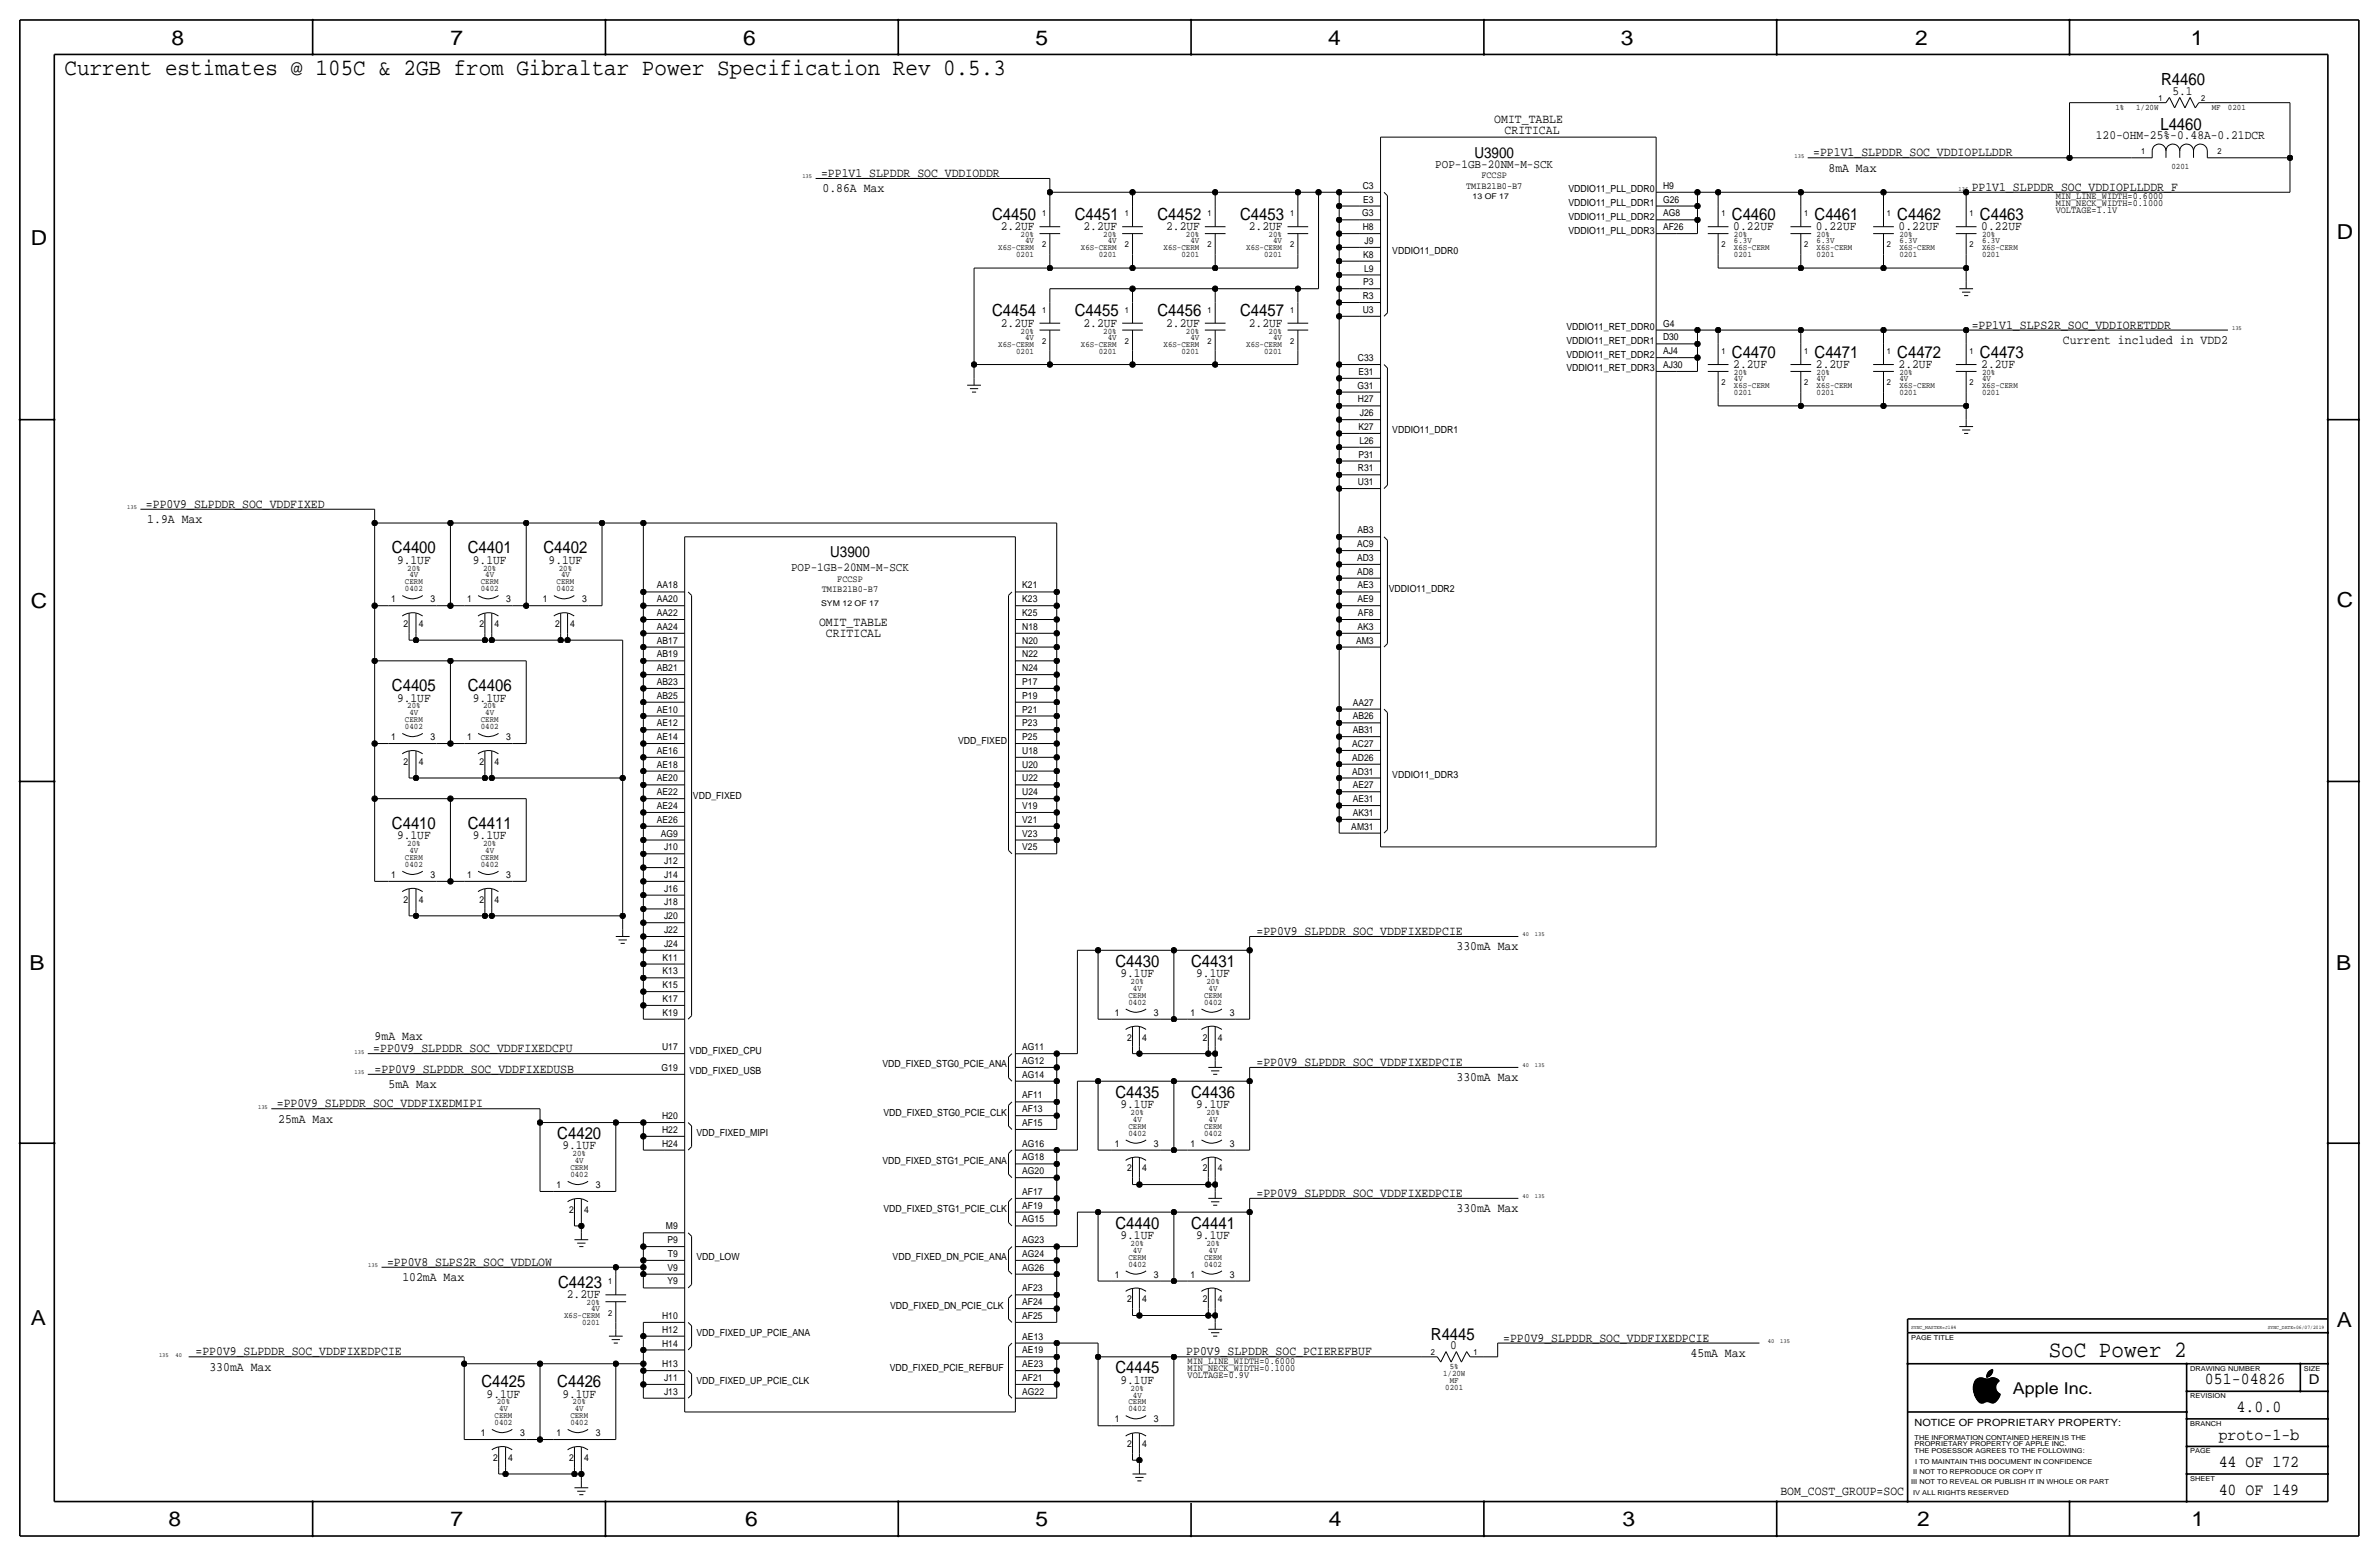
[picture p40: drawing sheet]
<svg xmlns="http://www.w3.org/2000/svg" width="877mm" height="574mm" viewBox="0 0 877 574" stroke-linecap="round" stroke-linejoin="round" font-family="sans-serif">
<defs><g id="words">
<g font-size="8.6">
<text x="23.8" y="27.7">Current estimates @ 105C &amp; 2GB from Gibraltar Power Specification Rev 0.5.3</text>
<text x="755.3" y="500.1">SoC Power 2</text>
</g>
<g font-size="7.6">
<text x="63.2" y="16.5">8</text>
<text x="166.1" y="16.5">7</text>
<text x="274" y="16.5">6</text>
<text x="381.7" y="16.5">5</text>
<text x="489.7" y="16.5">4</text>
<text x="597.6" y="16.5">3</text>
<text x="706.1" y="16.5">2</text>
<text x="807.7" y="16.5">1</text>
<text x="861.5" y="88.1">D</text>
<text x="11.4" y="90.4">D</text>
<text x="11.4" y="224.3">C</text>
<text x="861.5" y="223.8">C</text>
<text x="10.9" y="357.6">B</text>
<text x="861.3" y="357.4">B</text>
<text x="11.4" y="488.4">A</text>
<text x="861.5" y="489.2">A</text>
<text x="62.2" y="562.6">8</text>
<text x="166.1" y="562.6">7</text>
<text x="274.8" y="562.6">6</text>
<text x="381.7" y="562.6">5</text>
<text x="489.9" y="562.6">4</text>
<text x="598.1" y="562.6">3</text>
<text x="706.8" y="562.6">2</text>
<text x="807.9" y="562.6">1</text>
</g>
<g font-size="6.2">
<text x="796.8" y="31.5">R4460</text>
<text x="796.5" y="47.8">L4460</text>
<text x="365.8" y="81">C4450</text>
<text x="396.2" y="81">C4451</text>
<text x="426.7" y="81">C4452</text>
<text x="457.2" y="81">C4453</text>
<text x="638.5" y="81">C4460</text>
<text x="669" y="81">C4461</text>
<text x="699.5" y="81">C4462</text>
<text x="729.9" y="81">C4463</text>
<text x="365.8" y="116.6">C4454</text>
<text x="396.2" y="116.6">C4455</text>
<text x="426.7" y="116.6">C4456</text>
<text x="457.2" y="116.6">C4457</text>
<text x="638.5" y="131.8">C4470</text>
<text x="669" y="131.8">C4471</text>
<text x="699.5" y="131.8">C4472</text>
<text x="729.9" y="131.8">C4473</text>
<text x="144.5" y="204">C4400</text>
<text x="172.4" y="204">C4401</text>
<text x="200.4" y="204">C4402</text>
<text x="144.5" y="254.8">C4405</text>
<text x="172.4" y="254.8">C4406</text>
<text x="144.5" y="305.6">C4410</text>
<text x="172.4" y="305.6">C4411</text>
<text x="411.2" y="356.4">C4430</text>
<text x="439.1" y="356.4">C4431</text>
<text x="411.2" y="404.6">C4435</text>
<text x="439.1" y="404.6">C4436</text>
<text x="205.5" y="419.9">C4420</text>
<text x="411.2" y="452.9">C4440</text>
<text x="439.1" y="452.9">C4441</text>
<text x="205.7" y="474.7">C4423</text>
<text x="527.5" y="493.8">R4445</text>
<text x="411.2" y="506.2">C4445</text>
<text x="177.5" y="511.3">C4425</text>
<text x="205.5" y="511.3">C4426</text>
<text x="812.9" y="510.3">051-04826</text>
<text x="824.6" y="520.4">4.0.0</text>
<text x="818" y="530.6">proto-1-b</text>
<text x="818" y="540.8">44 OF 172</text>
<text x="818" y="550.9">40 OF 149</text>
</g>
<text font-size="6" x="742.1" y="513.9">Apple Inc.</text>
<g font-size="5.6">
<text x="543.6" y="58.2">U3900</text>
<text x="306.1" y="205.5">U3900</text>
</g>
<text font-size="5" x="851.2" y="510.3">D</text>
<g font-size="4.7">
<text x="800.9" y="35.1">5.1</text>
<text x="550.9" y="45.5">OMIT_TABLE</text>
<text x="554.7" y="49.3">CRITICAL</text>
<text x="772.7" y="51.3">120-OHM-25%-0.48A-0.21DCR</text>
<text x="668.5" y="57.7">=PP1V1_SLPDDR_SOC_VDDIOPLLDDR</text>
<text x="302.7" y="65.3">=PP1V1_SLPDDR_SOC_VDDIODDR</text>
<text x="674.1" y="63.2">8mA Max</text>
<text x="303.2" y="70.9">0.86A Max</text>
<text x="726.9" y="70.4">PP1V1_SLPDDR_SOC_VDDIOPLLDDR_F</text>
<text x="369" y="84.8">2.2UF</text>
<text x="399.5" y="84.8">2.2UF</text>
<text x="429.9" y="84.8">2.2UF</text>
<text x="460.4" y="84.8">2.2UF</text>
<text x="639" y="84.8">0.22UF</text>
<text x="669.5" y="84.8">0.22UF</text>
<text x="700" y="84.8">0.22UF</text>
<text x="730.5" y="84.8">0.22UF</text>
<text x="369" y="120.4">2.2UF</text>
<text x="399.5" y="120.4">2.2UF</text>
<text x="429.9" y="120.4">2.2UF</text>
<text x="460.4" y="120.4">2.2UF</text>
<text x="726.9" y="121.2">=PP1V1_SLPS2R_SOC_VDDIORETDDR</text>
<text x="760.6" y="126.7">Current included in VDD2</text>
<text x="639" y="135.6">2.2UF</text>
<text x="669.5" y="135.6">2.2UF</text>
<text x="700" y="135.6">2.2UF</text>
<text x="730.5" y="135.6">2.2UF</text>
<text x="53.8" y="187.2">=PP0V9_SLPDDR_SOC_VDDFIXED</text>
<text x="54.3" y="192.8">1.9A Max</text>
<text x="146.4" y="207.8">9.1UF</text>
<text x="174.3" y="207.8">9.1UF</text>
<text x="202.2" y="207.8">9.1UF</text>
<text x="302" y="230.9">OMIT_TABLE</text>
<text x="304.5" y="234.7">CRITICAL</text>
<text x="146.4" y="258.6">9.1UF</text>
<text x="174.3" y="258.6">9.1UF</text>
<text x="146.4" y="309.4">9.1UF</text>
<text x="174.3" y="309.4">9.1UF</text>
<text x="463.2" y="344.7">=PP0V9_SLPDDR_SOC_VDDFIXEDPCIE</text>
<text x="537" y="350.3">330mA Max</text>
<text x="413.1" y="360.2">9.1UF</text>
<text x="441" y="360.2">9.1UF</text>
<text x="138.1" y="383.3">9mA Max</text>
<text x="137.6" y="387.9">=PP0V9_SLPDDR_SOC_VDDFIXEDCPU</text>
<text x="138.1" y="395.5">=PP0V9_SLPDDR_SOC_VDDFIXEDUSB</text>
<text x="463.2" y="392.9">=PP0V9_SLPDDR_SOC_VDDFIXEDPCIE</text>
<text x="143.2" y="401.1">5mA Max</text>
<text x="537" y="398.5">330mA Max</text>
<text x="102.1" y="408.2">=PP0V9_SLPDDR_SOC_VDDFIXEDMIPI</text>
<text x="102.6" y="413.8">25mA Max</text>
<text x="413.1" y="408.4">9.1UF</text>
<text x="441" y="408.4">9.1UF</text>
<text x="207.3" y="423.7">9.1UF</text>
<text x="463.2" y="441.2">=PP0V9_SLPDDR_SOC_VDDFIXEDPCIE</text>
<text x="537" y="446.8">330mA Max</text>
<text x="413.1" y="456.7">9.1UF</text>
<text x="441" y="456.7">9.1UF</text>
<text x="142.7" y="466.6">=PP0V8_SLPS2R_SOC_VDDLOW</text>
<text x="148.3" y="472.2">102mA Max</text>
<text x="209" y="478.5">2.2UF</text>
<text x="534.6" y="497.3">0</text>
<text x="554.2" y="494.5">=PP0V9_SLPDDR_SOC_VDDFIXEDPCIE</text>
<text x="72.1" y="499.6">=PP0V9_SLPDDR_SOC_VDDFIXEDPCIE</text>
<text x="437.3" y="499.6">PP0V9_SLPDDR_SOC_PCIEREFBUF</text>
<text x="623.3" y="500.1">45mA Max</text>
<text x="77.2" y="505.2">330mA Max</text>
<text x="179.4" y="515.1">9.1UF</text>
<text x="207.3" y="515.1">9.1UF</text>
<text x="413.1" y="510">9.1UF</text>
<text x="656.4" y="550.9">BOM_COST_GROUP=SOC</text>
</g>
<g font-size="4.5">
<text x="529.1" y="62">POP-1GB-20NM-M-SCK</text>
<text x="291.7" y="210.6">POP-1GB-20NM-M-SCK</text>
</g>
<text font-size="3.7" x="705.8" y="525.5">NOTICE OF PROPRIETARY PROPERTY:</text>
<g font-size="3.6">
<text x="578.2" y="70.9">VDDIO11_PLL_DDR0</text>
<text x="578.2" y="75.9">VDDIO11_PLL_DDR1</text>
<text x="578.2" y="81">VDDIO11_PLL_DDR2</text>
<text x="578.2" y="86.1">VDDIO11_PLL_DDR3</text>
<text x="513.3" y="93.7">VDDIO11_DDR0</text>
<text x="577.5" y="121.7">VDDIO11_RET_DDR0</text>
<text x="577.5" y="131.8">VDDIO11_RET_DDR2</text>
<text x="577.5" y="126.7">VDDIO11_RET_DDR1</text>
<text x="577.5" y="136.9">VDDIO11_RET_DDR3</text>
<text x="513.3" y="159.8">VDDIO11_DDR1</text>
<text x="512" y="218.2">VDDIO11_DDR2</text>
<text x="353.2" y="274.1">VDD_FIXED</text>
<text x="513.3" y="286.8">VDDIO11_DDR3</text>
<text x="255.5" y="294.4">VDD_FIXED</text>
<text x="254.2" y="388.4">VDD_FIXED_CPU</text>
<text x="254.2" y="396">VDD_FIXED_USB</text>
<text x="325.3" y="393.4">VDD_FIXED_STG0_PCIE_ANA</text>
<text x="325.7" y="411.2">VDD_FIXED_STG0_PCIE_CLK</text>
<text x="256.7" y="418.8">VDD_FIXED_MIPI</text>
<text x="325.3" y="429">VDD_FIXED_STG1_PCIE_ANA</text>
<text x="325.7" y="446.8">VDD_FIXED_STG1_PCIE_CLK</text>
<text x="256.7" y="464.6">VDD_LOW</text>
<text x="329.1" y="464.6">VDD_FIXED_DN_PCIE_ANA</text>
<text x="328.2" y="482.3">VDD_FIXED_DN_PCIE_CLK</text>
<text x="256.7" y="492.5">VDD_FIXED_UP_PCIE_ANA</text>
<text x="328" y="505.2">VDD_FIXED_PCIE_REFBUF</text>
<text x="256.7" y="510.3">VDD_FIXED_UP_PCIE_CLK</text>
</g>
<g font-size="3.5">
<text x="546.1" y="65.8">FCCSP</text>
<text x="502.4" y="69.6">C3</text>
<text x="540.5" y="69.6">TMIB21B0-B7</text>
<text x="613.1" y="69.6">H9</text>
<text x="502.6" y="74.7">E3</text>
<text x="613.1" y="74.7">G26</text>
<text x="757.9" y="73.4">MIN_LINE_WIDTH=0.6000</text>
<text x="757.9" y="75.9">MIN_NECK_WIDTH=0.1000</text>
<text x="502.2" y="79.8">G3</text>
<text x="613.1" y="79.8">AG8</text>
<text x="757.9" y="78.5">VOLTAGE=1.1V</text>
<text x="502.4" y="84.8">H8</text>
<text x="503.1" y="89.9">J9</text>
<text x="613.1" y="84.8">AF26</text>
<text x="502.6" y="95">K8</text>
<text x="502.9" y="100.1">L9</text>
<text x="502.6" y="105.2">P3</text>
<text x="502.4" y="110.2">R3</text>
<text x="502.4" y="115.3">U3</text>
<text x="613.1" y="125.5">D30</text>
<text x="613.1" y="120.4">G4</text>
<text x="613.1" y="130.6">AJ4</text>
<text x="500.6" y="133.1">C33</text>
<text x="613.1" y="135.6">AJ30</text>
<text x="500.5" y="143.3">G31</text>
<text x="500.8" y="138.2">E31</text>
<text x="500.6" y="148.3">H27</text>
<text x="501.3" y="153.4">J26</text>
<text x="500.8" y="158.5">K27</text>
<text x="501.2" y="163.6">L26</text>
<text x="500.6" y="173.7">R31</text>
<text x="500.8" y="168.7">P31</text>
<text x="500.6" y="178.8">U31</text>
<text x="500.5" y="196.6">AB3</text>
<text x="500.3" y="201.7">AC9</text>
<text x="500.3" y="206.8">AD3</text>
<text x="308.7" y="214.4">FCCSP</text>
<text x="500.3" y="211.8">AD8</text>
<text x="144.2" y="222">1</text>
<text x="158.7" y="222">3</text>
<text x="172.2" y="222">1</text>
<text x="186.6" y="222">3</text>
<text x="200.1" y="222">1</text>
<text x="214.6" y="222">3</text>
<text x="242.2" y="222">AA20</text>
<text x="242.2" y="216.9">AA18</text>
<text x="303" y="218.2">TMIB21B0-B7</text>
<text x="376.9" y="222">K23</text>
<text x="376.9" y="216.9">K21</text>
<text x="500.5" y="222">AE9</text>
<text x="500.5" y="216.9">AE3</text>
<text x="242.2" y="227.1">AA22</text>
<text x="376.9" y="227.1">K25</text>
<text x="500.6" y="227.1">AF8</text>
<text x="148.8" y="231.1">2</text>
<text x="154.4" y="231.1">4</text>
<text x="176.8" y="231.1">2</text>
<text x="182.3" y="231.1">4</text>
<text x="204.7" y="231.1">2</text>
<text x="210.3" y="231.1">4</text>
<text x="242.2" y="232.2">AA24</text>
<text x="376.9" y="232.2">N18</text>
<text x="500.5" y="232.2">AK3</text>
<text x="242.2" y="237.2">AB17</text>
<text x="376.9" y="237.2">N20</text>
<text x="499.9" y="237.2">AM3</text>
<text x="242.2" y="242.3">AB19</text>
<text x="376.9" y="242.3">N22</text>
<text x="242.2" y="247.4">AB21</text>
<text x="376.9" y="247.4">N24</text>
<text x="242.2" y="257.6">AB25</text>
<text x="242.2" y="252.5">AB23</text>
<text x="376.9" y="257.6">P19</text>
<text x="376.9" y="252.5">P17</text>
<text x="242.2" y="262.6">AE10</text>
<text x="376.9" y="262.6">P21</text>
<text x="498.7" y="260.1">AA27</text>
<text x="242.2" y="267.7">AE12</text>
<text x="376.9" y="267.7">P23</text>
<text x="498.7" y="265.2">AB26</text>
<text x="144.2" y="272.8">1</text>
<text x="158.7" y="272.8">3</text>
<text x="172.2" y="272.8">1</text>
<text x="186.6" y="272.8">3</text>
<text x="242.2" y="272.8">AE14</text>
<text x="376.9" y="272.8">P25</text>
<text x="498.5" y="275.3">AC27</text>
<text x="498.7" y="270.3">AB31</text>
<text x="148.8" y="281.9">2</text>
<text x="154.4" y="281.9">4</text>
<text x="176.8" y="281.9">2</text>
<text x="182.3" y="281.9">4</text>
<text x="242.2" y="277.9">AE16</text>
<text x="376.9" y="277.9">U18</text>
<text x="498.5" y="280.4">AD26</text>
<text x="242.2" y="283">AE18</text>
<text x="376.9" y="283">U20</text>
<text x="498.5" y="285.5">AD31</text>
<text x="242.2" y="293.1">AE22</text>
<text x="242.2" y="288">AE20</text>
<text x="376.9" y="293.1">U24</text>
<text x="376.9" y="288">U22</text>
<text x="498.7" y="290.6">AE27</text>
<text x="242.2" y="298.2">AE24</text>
<text x="376.9" y="298.2">V19</text>
<text x="498.7" y="295.7">AE31</text>
<text x="242.2" y="303.3">AE26</text>
<text x="376.9" y="303.3">V21</text>
<text x="498.2" y="305.8">AM31</text>
<text x="498.7" y="300.7">AK31</text>
<text x="243.6" y="308.4">AG9</text>
<text x="376.9" y="308.4">V23</text>
<text x="244.8" y="313.4">J10</text>
<text x="376.9" y="313.4">V25</text>
<text x="144.2" y="323.6">1</text>
<text x="158.7" y="323.6">3</text>
<text x="172.2" y="323.6">1</text>
<text x="186.6" y="323.6">3</text>
<text x="244.8" y="323.6">J14</text>
<text x="244.8" y="318.5">J12</text>
<text x="244.8" y="328.7">J16</text>
<text x="148.8" y="332.7">2</text>
<text x="154.4" y="332.7">4</text>
<text x="176.8" y="332.7">2</text>
<text x="182.3" y="332.7">4</text>
<text x="244.8" y="333.8">J18</text>
<text x="244.8" y="338.8">J20</text>
<text x="244.8" y="343.9">J22</text>
<text x="244.8" y="349">J24</text>
<text x="244.3" y="359.2">K13</text>
<text x="244.3" y="354.1">K11</text>
<text x="244.3" y="364.2">K15</text>
<text x="244.3" y="369.3">K17</text>
<text x="244.3" y="374.4">K19</text>
<text x="410.9" y="374.4">1</text>
<text x="425.4" y="374.4">3</text>
<text x="438.9" y="374.4">1</text>
<text x="453.3" y="374.4">3</text>
<text x="415.5" y="383.5">2</text>
<text x="421.1" y="383.5">4</text>
<text x="443.5" y="383.5">2</text>
<text x="449" y="383.5">4</text>
<text x="244.1" y="387.1">U17</text>
<text x="376.9" y="387.1">AG11</text>
<text x="243.9" y="394.7">G19</text>
<text x="376.9" y="392.2">AG12</text>
<text x="376.9" y="397.3">AG14</text>
<text x="376.9" y="404.9">AF11</text>
<text x="244.1" y="412.5">H20</text>
<text x="376.9" y="410">AF13</text>
<text x="244.1" y="417.6">H22</text>
<text x="376.9" y="415">AF15</text>
<text x="244.1" y="422.7">H24</text>
<text x="376.9" y="422.7">AG16</text>
<text x="410.9" y="422.7">1</text>
<text x="425.4" y="422.7">3</text>
<text x="438.9" y="422.7">1</text>
<text x="453.3" y="422.7">3</text>
<text x="376.9" y="427.7">AG18</text>
<text x="415.5" y="431.8">2</text>
<text x="421.1" y="431.8">4</text>
<text x="443.5" y="431.8">2</text>
<text x="449" y="431.8">4</text>
<text x="205.2" y="437.9">1</text>
<text x="219.7" y="437.9">3</text>
<text x="376.9" y="432.8">AG20</text>
<text x="376.9" y="440.4">AF17</text>
<text x="209.8" y="447">2</text>
<text x="215.3" y="447">4</text>
<text x="376.9" y="445.5">AF19</text>
<text x="245.5" y="453.1">M9</text>
<text x="376.9" y="450.6">AG15</text>
<text x="246" y="458.2">P9</text>
<text x="376.9" y="458.2">AG23</text>
<text x="246.2" y="463.3">T9</text>
<text x="376.9" y="463.3">AG24</text>
<text x="246" y="473.5">Y9</text>
<text x="246" y="468.4">V9</text>
<text x="376.9" y="468.4">AG26</text>
<text x="410.9" y="470.9">1</text>
<text x="425.4" y="470.9">3</text>
<text x="438.9" y="470.9">1</text>
<text x="453.3" y="470.9">3</text>
<text x="376.9" y="476">AF23</text>
<text x="376.9" y="481.1">AF24</text>
<text x="415.5" y="480.1">2</text>
<text x="421.1" y="480.1">4</text>
<text x="443.5" y="480.1">2</text>
<text x="449" y="480.1">4</text>
<text x="244.1" y="491.2">H12</text>
<text x="244.1" y="486.2">H10</text>
<text x="376.9" y="486.2">AF25</text>
<text x="244.1" y="496.3">H14</text>
<text x="376.9" y="493.8">AE13</text>
<text x="244.1" y="503.9">H13</text>
<text x="376.9" y="503.9">AE23</text>
<text x="376.9" y="498.9">AE19</text>
<text x="437.8" y="502.7">MIN_LINE_WIDTH=0.6000</text>
<text x="244.8" y="509">J11</text>
<text x="376.9" y="509">AF21</text>
<text x="437.8" y="505.2">MIN_NECK_WIDTH=0.1000</text>
<text x="437.8" y="507.7">VOLTAGE=0.9V</text>
<text x="244.8" y="514.1">J13</text>
<text x="376.9" y="514.1">AG22</text>
<text x="410.9" y="524.3">1</text>
<text x="425.4" y="524.3">3</text>
<text x="177.3" y="529.3">1</text>
<text x="191.7" y="529.3">3</text>
<text x="205.2" y="529.3">1</text>
<text x="219.7" y="529.3">3</text>
<text x="415.5" y="533.4">2</text>
<text x="421.1" y="533.4">4</text>
<text x="181.8" y="538.5">2</text>
<text x="187.4" y="538.5">4</text>
<text x="209.8" y="538.5">2</text>
<text x="215.3" y="538.5">4</text>
</g>
<g font-size="3.1">
<text x="779.9" y="40.6">1%</text>
<text x="787.5" y="40.6">1/20W</text>
<text x="795.7" y="37.1">1</text>
<text x="811.5" y="37.1">2</text>
<text x="815.4" y="40.6">MF</text>
<text x="821.4" y="40.6">0201</text>
<text x="789.4" y="56.9">1</text>
<text x="817.6" y="56.9">2</text>
<text x="800.6" y="62.2">0201</text>
<text x="384.2" y="79.8">1</text>
<text x="414.7" y="79.8">1</text>
<text x="445.2" y="79.8">1</text>
<text x="475.7" y="79.8">1</text>
<text x="634.7" y="79.8">1</text>
<text x="665.2" y="79.8">1</text>
<text x="695.7" y="79.8">1</text>
<text x="726.1" y="79.8">1</text>
<text x="376.3" y="87.4">20%</text>
<text x="377.9" y="89.7">4V</text>
<text x="406.7" y="87.4">20%</text>
<text x="408.4" y="89.7">4V</text>
<text x="437.2" y="87.4">20%</text>
<text x="438.9" y="89.7">4V</text>
<text x="467.7" y="87.4">20%</text>
<text x="469.3" y="89.7">4V</text>
<text x="639.3" y="89.7">6.3V</text>
<text x="639.3" y="87.4">20%</text>
<text x="669.7" y="87.4">20%</text>
<text x="669.7" y="89.7">6.3V</text>
<text x="700.2" y="87.4">20%</text>
<text x="700.2" y="89.7">6.3V</text>
<text x="730.7" y="87.4">20%</text>
<text x="730.7" y="89.7">6.3V</text>
<text x="368" y="92.2">X6S-CERM</text>
<text x="374.6" y="94.7">0201</text>
<text x="384.2" y="91.2">2</text>
<text x="398.5" y="92.2">X6S-CERM</text>
<text x="405.1" y="94.7">0201</text>
<text x="414.7" y="91.2">2</text>
<text x="429" y="92.2">X6S-CERM</text>
<text x="435.6" y="94.7">0201</text>
<text x="445.2" y="91.2">2</text>
<text x="459.4" y="92.2">X6S-CERM</text>
<text x="466" y="94.7">0201</text>
<text x="475.7" y="91.2">2</text>
<text x="634.7" y="91.2">2</text>
<text x="639.3" y="92.2">X6S-CERM</text>
<text x="639.3" y="94.7">0201</text>
<text x="665.2" y="91.2">2</text>
<text x="669.7" y="94.7">0201</text>
<text x="669.7" y="92.2">X6S-CERM</text>
<text x="695.7" y="91.2">2</text>
<text x="700.2" y="94.7">0201</text>
<text x="700.2" y="92.2">X6S-CERM</text>
<text x="726.1" y="91.2">2</text>
<text x="730.7" y="94.7">0201</text>
<text x="730.7" y="92.2">X6S-CERM</text>
<text x="384.2" y="115.3">1</text>
<text x="414.7" y="115.3">1</text>
<text x="445.2" y="115.3">1</text>
<text x="475.7" y="115.3">1</text>
<text x="376.3" y="122.9">20%</text>
<text x="377.9" y="125.2">4V</text>
<text x="406.7" y="122.9">20%</text>
<text x="408.4" y="125.2">4V</text>
<text x="437.2" y="122.9">20%</text>
<text x="438.9" y="125.2">4V</text>
<text x="467.7" y="122.9">20%</text>
<text x="469.3" y="125.2">4V</text>
<text x="368" y="127.8">X6S-CERM</text>
<text x="374.6" y="130.3">0201</text>
<text x="384.2" y="126.7">2</text>
<text x="398.5" y="127.8">X6S-CERM</text>
<text x="405.1" y="130.3">0201</text>
<text x="414.7" y="126.7">2</text>
<text x="429" y="127.8">X6S-CERM</text>
<text x="435.6" y="130.3">0201</text>
<text x="445.2" y="126.7">2</text>
<text x="459.4" y="127.8">X6S-CERM</text>
<text x="466" y="130.3">0201</text>
<text x="475.7" y="126.7">2</text>
<text x="634.7" y="130.6">1</text>
<text x="665.2" y="130.6">1</text>
<text x="695.7" y="130.6">1</text>
<text x="726.1" y="130.6">1</text>
<text x="634.7" y="142">2</text>
<text x="639.3" y="138.2">20%</text>
<text x="639.3" y="143">X6S-CERM</text>
<text x="639.3" y="140.5">4V</text>
<text x="665.2" y="142">2</text>
<text x="669.7" y="138.2">20%</text>
<text x="669.7" y="143">X6S-CERM</text>
<text x="669.7" y="140.5">4V</text>
<text x="695.7" y="142">2</text>
<text x="700.2" y="138.2">20%</text>
<text x="700.2" y="143">X6S-CERM</text>
<text x="700.2" y="140.5">4V</text>
<text x="726.1" y="142">2</text>
<text x="730.7" y="138.2">20%</text>
<text x="730.7" y="143">X6S-CERM</text>
<text x="730.7" y="140.5">4V</text>
<text x="639.3" y="145.5">0201</text>
<text x="669.7" y="145.5">0201</text>
<text x="700.2" y="145.5">0201</text>
<text x="730.7" y="145.5">0201</text>
<text x="149.3" y="215.4">CERM</text>
<text x="150.1" y="210.3">20%</text>
<text x="151" y="212.9">4V</text>
<text x="177.2" y="215.4">CERM</text>
<text x="178.1" y="210.3">20%</text>
<text x="178.9" y="212.9">4V</text>
<text x="205.2" y="215.4">CERM</text>
<text x="206" y="210.3">20%</text>
<text x="206.8" y="212.9">4V</text>
<text x="149.3" y="217.9">0402</text>
<text x="177.2" y="217.9">0402</text>
<text x="205.2" y="217.9">0402</text>
<text x="150.1" y="261.1">20%</text>
<text x="151" y="263.7">4V</text>
<text x="178.1" y="261.1">20%</text>
<text x="178.9" y="263.7">4V</text>
<text x="149.3" y="268.7">0402</text>
<text x="149.3" y="266.2">CERM</text>
<text x="177.2" y="268.7">0402</text>
<text x="177.2" y="266.2">CERM</text>
<text x="150.1" y="311.9">20%</text>
<text x="178.1" y="311.9">20%</text>
<text x="149.3" y="317">CERM</text>
<text x="151" y="314.5">4V</text>
<text x="177.2" y="317">CERM</text>
<text x="178.9" y="314.5">4V</text>
<text x="149.3" y="319.5">0402</text>
<text x="177.2" y="319.5">0402</text>
<text x="416.8" y="362.7">20%</text>
<text x="417.7" y="365.3">4V</text>
<text x="444.8" y="362.7">20%</text>
<text x="445.6" y="365.3">4V</text>
<text x="416" y="370.3">0402</text>
<text x="416" y="367.8">CERM</text>
<text x="443.9" y="370.3">0402</text>
<text x="443.9" y="367.8">CERM</text>
<text x="416.8" y="411">20%</text>
<text x="417.7" y="413.5">4V</text>
<text x="444.8" y="411">20%</text>
<text x="445.6" y="413.5">4V</text>
<text x="416" y="418.6">0402</text>
<text x="416" y="416.1">CERM</text>
<text x="443.9" y="418.6">0402</text>
<text x="443.9" y="416.1">CERM</text>
<text x="210.3" y="431.3">CERM</text>
<text x="211.1" y="426.2">20%</text>
<text x="211.9" y="428.8">4V</text>
<text x="210.3" y="433.8">0402</text>
<text x="416.8" y="459.2">20%</text>
<text x="417.7" y="461.8">4V</text>
<text x="444.8" y="459.2">20%</text>
<text x="445.6" y="461.8">4V</text>
<text x="416" y="466.9">0402</text>
<text x="416" y="464.3">CERM</text>
<text x="443.9" y="466.9">0402</text>
<text x="443.9" y="464.3">CERM</text>
<text x="224.2" y="473.5">1</text>
<text x="208" y="485.9">X6S-CERM</text>
<text x="216.2" y="481.1">20%</text>
<text x="217.9" y="483.4">4V</text>
<text x="224.2" y="484.9">2</text>
<text x="214.6" y="488.4">0201</text>
<text x="527.5" y="499.4">2</text>
<text x="543.3" y="499.4">1</text>
<text x="532" y="507.2">1/20W</text>
<text x="534.5" y="509.8">MF</text>
<text x="534.5" y="504.7">5%</text>
<text x="416.8" y="512.6">20%</text>
<text x="417.7" y="515.1">4V</text>
<text x="532.8" y="512.3">0201</text>
<text x="183.1" y="517.7">20%</text>
<text x="184" y="520.2">4V</text>
<text x="211.1" y="517.7">20%</text>
<text x="211.9" y="520.2">4V</text>
<text x="416" y="520.2">0402</text>
<text x="416" y="517.7">CERM</text>
<text x="182.3" y="525.3">0402</text>
<text x="182.3" y="522.7">CERM</text>
<text x="210.3" y="522.7">CERM</text>
<text x="210.3" y="525.3">0402</text>
</g>
<g font-size="2.9">
<text x="542.9" y="73.4">13 OF 17</text>
<text x="302.7" y="223.3">SYM 12 OF 17</text>
</g>
<g font-size="2.5">
<text x="704.5" y="493.8">PAGE TITLE</text>
<text x="807.4" y="505.2">DRAWING NUMBER</text>
<text x="849.3" y="505.2">SIZE</text>
<text x="807.4" y="515.4">REVISION</text>
<text x="807.4" y="525.5">BRANCH</text>
<text x="705.8" y="533.1">PROPRIETARY PROPERTY OF APPLE INC.</text>
<text x="705.8" y="530.6">THE INFORMATION CONTAINED HEREIN IS THE</text>
<text x="705.8" y="535.7">THE POSESSOR AGREES TO THE FOLLOWING:</text>
<text x="706.1" y="539.5">I TO MAINTAIN THIS DOCUMENT IN CONFIDENCE</text>
<text x="807.4" y="535.7">PAGE</text>
<text x="705.3" y="543.3">II NOT TO REPRODUCE OR COPY IT</text>
<text x="807.4" y="545.8">SHEET</text>
<text x="704.5" y="547.1">III NOT TO REVEAL OR PUBLISH IT IN WHOLE OR PART</text>
<text x="705.3" y="550.9">IV ALL RIGHTS RESERVED</text>
</g>
<g font-size="2.3">
<text x="661.6" y="58.2">135</text>
<text x="295.8" y="65.8">135</text>
<text x="722" y="70.4">136</text>
<text x="822.9" y="121.7">135</text>
<text x="46.9" y="187.7">135</text>
<text x="561.3" y="345.2">40</text>
<text x="565.9" y="345.2">135</text>
<text x="130.7" y="388.4">135</text>
<text x="130.7" y="396">135</text>
<text x="561.3" y="393.4">40</text>
<text x="565.9" y="393.4">135</text>
<text x="95.1" y="408.7">135</text>
<text x="561.3" y="441.7">40</text>
<text x="565.9" y="441.7">135</text>
<text x="135.8" y="467.1">135</text>
<text x="651.7" y="495">40</text>
<text x="656.3" y="495">135</text>
<text x="58.6" y="500.1">135</text>
<text x="64.7" y="500.1">40</text>
</g>
<g font-size="2">
<text x="704.5" y="490">SYNC_MASTER=J184</text>
<text x="836" y="490">SYNC_DATE=06/07/2019</text>
</g>
</g></defs>
<g fill="none" stroke="#000" stroke-width=".37">
<path d="M763 37.8h30.4zM763 37.8v20.4zM793.4 37.8h5.1zM799.8 35.9l-1.3 1.9zM799.8 35.9l1.9 3.9zM803.6 35.9l-1.9 3.9zM803.6 35.9l1.9 3.9zM807.4 35.9l1.9 3.9zM807.4 35.9l-1.9 3.9zM810.6 37.8h5.7zM810.6 37.8l-1.3 2zM816.3 37.8h27.9z"/>
<path d="M844.2 37.8v20.4zM509 50.5v261.7zM509 50.5h101.6zM610.6 50.5v261.7zM666.4 58.2h96.6zM763 58.2h22.8zM785.8 58.2h7.6zM793.4 55.6v2.6zM793.4 55.6a2.54 2.54 0 0 1 2.6-2.5 2.54 2.54 0 0 1 2.5 2.5 2.54 2.54 0 0 1 2.6-2.5 2.54 2.54 0 0 1 2.5 2.5 2.54 2.54 0 0 1 2.5-2.5 2.54 2.54 0 0 1 2.6 2.5 2.54 2.54 0 0 1 2.5-2.5 2.54 2.54 0 0 1 2.6 2.5M798.5 55.6v2.6zM803.6 55.6v2.6zM808.7 55.6v2.6z"/>
<path d="M813.8 58.2h7.6zM813.8 55.6v2.6zM821.4 58.2h22.8zM844.2 58.2v12.7zM300.7 65.8h86.3zM387 70.9h30.5zM387 65.8v5.1zM387 70.9v5zM387 75.9v7.7zM417.5 70.9h30.5zM417.5 70.9v5zM417.5 75.9v7.7z"/>
<path d="M448 70.9h30.5zM448 70.9v5zM448 75.9v7.7zM478.5 70.9h7.6zM478.5 70.9v5zM478.5 75.9v7.7zM486.1 70.9h7.6zM486.1 70.9v35.5zM493.7 75.9v5.1zM493.7 70.9v5zM493.7 75.9h7.6zM493.7 70.9h7.6z"/>
<path d="M501.3 70.9h7.7zM501.3 75.9h7.7zM510.2 70.9l1.3 1.2zM511.5 72.1v43.2zM610.6 70.9h7.6zM610.6 75.9h7.6zM618.2 70.9h7.6zM618.2 75.9h7.6zM625.8 70.9h7.6zM625.8 70.9v5zM625.8 75.9v5.1zM633.4 70.9h30.5z"/>
<path d="M633.4 70.9v5zM633.4 75.9v7.7zM663.9 70.9h30.5zM663.9 70.9v5zM663.9 75.9v7.7zM694.4 70.9h30.5zM694.4 70.9v5zM694.4 75.9v7.7zM724.9 70.9h119.3zM724.9 70.9v5zM724.9 75.9v7.7zM359.1 98.8h27.9z"/>
<path d="M359.1 98.8v35.6zM383.2 83.6h7.7zM383.2 86.1h7.7zM387 98.8h30.5zM387 93.7v5.1zM387 86.1v7.6zM413.7 83.6h7.6zM413.7 86.1h7.6zM417.5 98.8h30.5zM417.5 93.7v5.1zM417.5 86.1v7.6zM444.2 83.6h7.6z"/>
<path d="M444.2 86.1h7.6zM448 98.8h30.5zM448 93.7v5.1zM448 86.1v7.6zM474.7 83.6h7.6zM474.7 86.1h7.6zM478.5 93.7v5.1zM478.5 86.1v7.6zM493.7 96.3v5zM493.7 96.3h7.6zM493.7 91.2v5.1zM493.7 91.2h7.6z"/>
<path d="M493.7 86.1v5.1zM493.7 81v5.1zM493.7 86.1h7.6zM493.7 81h7.6zM501.3 81h7.7zM501.3 86.1h7.7zM501.3 91.2h7.7zM501.3 96.3h7.7zM610.6 81h7.6zM610.6 86.1h7.6zM618.2 81h7.6zM618.2 86.1h7.6z"/>
<path d="M625.8 81v5.1zM629.6 83.6h7.6zM629.6 86.1h7.6zM633.4 98.8h30.5zM633.4 93.7v5.1zM633.4 86.1v7.6zM660.1 83.6h7.6zM660.1 86.1h7.6zM663.9 93.7v5.1zM663.9 98.8h30.5zM663.9 86.1v7.6zM690.6 83.6h7.6z"/>
<path d="M690.6 86.1h7.6zM694.4 98.8h30.5zM694.4 93.7v5.1zM694.4 86.1v7.6zM721.1 83.6h7.6zM721.1 86.1h7.6zM724.9 93.7v5.1zM724.9 98.8v5.1zM724.9 86.1v7.6zM383.2 119.1h7.7zM387 106.4h30.5zM387 106.4v5.1z"/>
<path d="M387 111.5v7.6zM413.7 119.1h7.6zM417.5 106.4h30.5zM417.5 106.4v5.1zM417.5 111.5v7.6zM444.2 119.1h7.6zM448 106.4h30.5zM448 106.4v5.1zM448 111.5v7.6zM474.7 119.1h7.6zM478.5 106.4h7.6zM478.5 106.4v5.1z"/>
<path d="M478.5 111.5v7.6zM493.7 116.6v17.8zM493.7 116.6h7.6zM493.7 111.5v5.1zM493.7 106.4v5.1zM493.7 111.5h7.6zM493.7 106.4h7.6zM493.7 101.3v5.1zM493.7 101.3h7.6zM501.3 101.3h7.7zM501.3 106.4h7.7zM501.3 111.5h7.7z"/>
<path d="M501.3 116.6h7.7zM510.2 116.6l1.3-1.3zM722.3 106.4h5.1zM723.3 107.7h3.1zM724.1 109h1.5zM724.9 103.9v2.5zM359.1 134.4h27.9zM359.1 134.4v5zM359.1 139.4v2.6zM383.2 121.7h7.7zM387 134.4h30.5zM387 129.3v5.1z"/>
<path d="M387 121.7v7.6zM413.7 121.7h7.6zM417.5 134.4h30.5zM417.5 129.3v5.1zM417.5 121.7v7.6zM444.2 121.7h7.6zM448 134.4h30.5zM448 129.3v5.1zM448 121.7v7.6zM474.7 121.7h7.6zM478.5 129.3v5.1zM478.5 121.7v7.6z"/>
<path d="M493.7 139.4v5.1zM493.7 134.4v5zM493.7 139.4h7.6zM493.7 134.4h7.6zM501.3 134.4h7.7zM501.3 139.4h7.7zM510.2 134.4l1.3 1.2zM511.5 135.6v43.2zM610.6 121.7h7.6zM610.6 126.7h7.6zM610.6 131.8h7.6zM610.6 136.9h7.6z"/>
<path d="M618.2 121.7h7.6zM618.2 126.7h7.6zM618.2 131.8h7.6zM618.2 136.9h7.6zM625.8 121.7h7.6zM625.8 121.7v5zM625.8 126.7v5.1zM625.8 131.8v5.1zM629.6 134.4h7.6zM629.6 136.9h7.6zM633.4 121.7h30.5zM633.4 121.7v5z"/>
<path d="M633.4 126.7v7.7zM633.4 136.9v7.6zM660.1 134.4h7.6zM660.1 136.9h7.6zM663.9 121.7h30.5zM663.9 121.7v5zM663.9 126.7v7.7zM663.9 136.9v7.6zM690.6 134.4h7.6zM690.6 136.9h7.6zM694.4 121.7h30.5zM694.4 121.7v5z"/>
<path d="M694.4 126.7v7.7zM694.4 136.9v7.6zM721.1 134.4h7.6zM721.1 136.9h7.6zM724.9 121.7v5zM724.9 121.7h96.5zM724.9 126.7v7.7zM724.9 136.9v7.6zM356.6 142h5zM357.6 143.3h3zM358.3 144.5h1.6zM493.7 159.8v5z"/>
<path d="M493.7 159.8h7.6zM493.7 154.7v5.1zM493.7 149.6v5.1zM493.7 154.7h7.6zM493.7 149.6h7.6zM493.7 144.5v5.1zM493.7 144.5h7.6zM501.3 144.5h7.7zM501.3 149.6h7.7zM501.3 154.7h7.7zM501.3 159.8h7.7zM633.4 149.6h30.5z"/>
<path d="M633.4 144.5v5.1zM663.9 149.6h30.5zM663.9 144.5v5.1zM694.4 144.5v5.1zM694.4 149.6h30.5zM722.3 157.2h5.1zM723.3 158.5h3.1zM724.1 159.8h1.5zM724.9 144.5v5.1zM724.9 149.6v5.1zM724.9 154.7v2.5zM493.7 175v5.1z"/>
<path d="M493.7 175h7.6zM493.7 169.9v5.1zM493.7 169.9h7.6zM493.7 164.8v5.1zM493.7 164.8h7.6zM501.3 164.8h7.7zM501.3 169.9h7.7zM501.3 175h7.7zM51.8 187.7h86.3zM138.1 192.8h28zM138.1 187.7v5.1zM138.1 192.8v30.5z"/>
<path d="M166.1 192.8h27.9zM166.1 192.8v30.5zM194 192.8h27.9zM194 192.8v30.5zM221.9 192.8h15.3zM221.9 192.8v30.5zM237.2 192.8h152.4zM237.2 192.8v25.4zM252.4 197.9v322.5zM252.4 197.9h121.9zM374.3 197.9v322.5zM389.6 192.8v25.4z"/>
<path d="M493.7 197.9v5zM493.7 180.1v17.8zM493.7 197.9h7.6zM493.7 180.1h7.6zM501.3 180.1h7.7zM501.3 197.9h7.7zM510.2 197.9l1.3 1.2zM510.2 180.1l1.3-1.3zM511.5 199.1v38.1zM148.3 219.5a6.4 6.4 0 0 0 7.6 0M176.3 219.5a6.4 6.4 0 0 0 7.5 0M204.2 219.5a6.4 6.4 0 0 0 7.5 0"/>
<path d="M237.2 218.2h7.6zM237.2 218.2v5.1zM244.8 218.2h7.6zM253.7 218.2l1.3 1.3zM255 219.5v154.9zM371.8 219.5v93.9zM373.1 218.2l-1.3 1.3zM374.3 218.2h7.7zM382 218.2h7.6zM389.6 218.2v5.1zM493.7 218.2v5.1zM493.7 213.1v5.1z"/>
<path d="M493.7 218.2h7.6zM493.7 213.1h7.6zM493.7 208v5.1zM493.7 208h7.6zM493.7 202.9v5.1zM493.7 202.9h7.6zM501.3 202.9h7.7zM501.3 208h7.7zM501.3 213.1h7.7zM501.3 218.2h7.7zM138.1 223.3h5.1zM138.1 223.3v20.3z"/>
<path d="M143.2 223.3h17.8zM148.3 227.1a6.4 6.4 0 0 1 7.5 0M150.8 236h2.6zM150.8 233.4v2.6zM150.8 226.1v7.3zM153.4 236h25.4zM153.4 233.4v2.6zM153.4 226.1v7.3zM161 223.3h5.1zM166.1 223.3h5zM171.1 223.3h17.8zM176.2 227.1a6.4 6.4 0 0 1 7.5 0"/>
<path d="M178.8 236h2.5zM178.8 233.4v2.6zM178.8 226.1v7.3zM181.3 236h25.4zM181.3 233.4v2.6zM181.3 226.1v7.3zM188.9 223.3h5.1zM194 223.3h5.1zM199.1 223.3h17.8zM204.2 227.1a6.4 6.4 0 0 1 7.5 0M206.7 236h2.5zM206.7 233.4v2.6z"/>
<path d="M206.7 226.1v7.3zM209.2 236h20.4zM209.2 233.4v2.6zM209.2 226.1v7.3zM216.9 223.3h5zM229.6 236v50.8zM237.2 223.3h7.6zM237.2 223.3v5zM237.2 228.3h7.6zM237.2 228.3v5.1zM237.2 233.4h7.6zM237.2 233.4v5.1z"/>
<path d="M237.2 238.5h7.6zM237.2 238.5v5.1zM244.8 223.3h7.6zM244.8 228.3h7.6zM244.8 233.4h7.6zM244.8 238.5h7.6zM374.3 223.3h7.7zM374.3 228.3h7.7zM374.3 233.4h7.7zM374.3 238.5h7.7zM382 238.5h7.6zM382 233.4h7.6z"/>
<path d="M382 228.3h7.6zM382 223.3h7.6zM389.6 238.5v5.1zM389.6 233.4v5.1zM389.6 228.3v5.1zM389.6 223.3v5zM493.7 238.5v22.9zM493.7 238.5h7.6zM493.7 233.4v5.1zM493.7 233.4h7.6zM493.7 228.3v5.1zM493.7 223.3v5z"/>
<path d="M493.7 228.3h7.6zM493.7 223.3h7.6zM501.3 223.3h7.7zM501.3 228.3h7.7zM501.3 233.4h7.7zM501.3 238.5h7.7zM510.2 238.5l1.3-1.3zM138.1 243.6h28zM138.1 243.6v30.5zM166.1 243.6h27.9zM166.1 243.6v30.5zM194 243.6v30.5z"/>
<path d="M237.2 243.6h7.6zM237.2 243.6v5.1zM237.2 248.7h7.6zM237.2 248.7v5zM237.2 253.7h7.6zM237.2 253.7v5.1zM237.2 258.8h7.6zM237.2 258.8v5.1zM244.8 243.6h7.6zM244.8 248.7h7.6zM244.8 253.7h7.6zM244.8 258.8h7.6z"/>
<path d="M374.3 248.7h7.7zM374.3 243.6h7.7zM374.3 253.7h7.7zM374.3 258.8h7.7zM382 258.8h7.6zM382 253.7h7.6zM382 248.7h7.6zM382 243.6h7.6zM389.6 258.8v5.1zM389.6 253.7v5.1zM389.6 248.7v5zM389.6 243.6v5.1z"/>
<path d="M138.1 274.1h5.1zM138.1 274.1v20.3zM143.2 274.1h17.8zM148.3 277.9a6.4 6.4 0 0 1 7.5 0M148.3 270.3a6.4 6.4 0 0 0 7.6 0M150.8 276.9v7.3zM153.4 276.9v7.3zM161 274.1h5.1zM166.1 274.1h5zM171.1 274.1h17.8zM176.2 277.9a6.4 6.4 0 0 1 7.5 0M176.3 270.3a6.4 6.4 0 0 0 7.5 0"/>
<path d="M178.8 276.9v7.3zM181.3 276.9v7.3zM188.9 274.1h5.1zM237.2 263.9h7.6zM237.2 263.9v5.1zM237.2 269h7.6zM237.2 269v5.1zM237.2 274.1h7.6zM237.2 274.1v5zM237.2 279.1h7.6zM237.2 279.1v5.1zM244.8 263.9h7.6z"/>
<path d="M244.8 269h7.6zM244.8 274.1h7.6zM244.8 279.1h7.6zM374.3 263.9h7.7zM374.3 274.1h7.7zM374.3 269h7.7zM374.3 279.1h7.7zM382 279.1h7.6zM382 274.1h7.6zM382 269h7.6zM382 263.9h7.6zM389.6 279.1v5.1z"/>
<path d="M389.6 274.1v5zM389.6 269v5.1zM389.6 263.9v5.1zM493.7 276.6v5.1zM493.7 276.6h7.6zM493.7 271.5v5.1zM493.7 266.4v5.1zM493.7 271.5h7.6zM493.7 266.4h7.6zM493.7 261.4v5zM493.7 261.4h7.6zM501.3 261.4h7.7z"/>
<path d="M501.3 266.4h7.7zM501.3 271.5h7.7zM501.3 276.6h7.7zM510.2 261.4l1.3 1.2zM511.5 262.6v43.2zM138.1 294.4h28zM138.1 294.4v30.5zM150.8 286.8h2.6zM150.8 284.2v2.6zM153.4 286.8h25.4zM153.4 284.2v2.6zM166.1 294.4h27.9z"/>
<path d="M166.1 294.4v30.5zM178.8 286.8h2.5zM178.8 284.2v2.6zM181.3 286.8h48.3zM181.3 284.2v2.6zM194 294.4v30.5zM229.6 286.8v50.8zM237.2 284.2h7.6zM237.2 284.2v5.1zM237.2 289.3h7.6zM237.2 289.3v5.1zM237.2 294.4h7.6z"/>
<path d="M237.2 294.4v5.1zM237.2 299.5h7.6zM237.2 299.5v5zM244.8 284.2h7.6zM244.8 289.3h7.6zM244.8 294.4h7.6zM244.8 299.5h7.6zM374.3 284.2h7.7zM374.3 289.3h7.7zM374.3 299.5h7.7zM374.3 294.4h7.7zM382 289.3h7.6z"/>
<path d="M382 294.4h7.6zM382 299.5h7.6zM382 284.2h7.6zM389.6 289.3v5.1zM389.6 284.2v5.1zM389.6 294.4v5.1zM389.6 299.5v5zM493.7 296.9v5.1zM493.7 291.8v5.1zM493.7 296.9h7.6zM493.7 291.8h7.6zM493.7 286.8v5z"/>
<path d="M493.7 286.8h7.6zM493.7 281.7v5.1zM493.7 281.7h7.6zM501.3 281.7h7.7zM501.3 286.8h7.7zM501.3 291.8h7.7zM501.3 296.9h7.7zM237.2 304.5h7.6zM237.2 304.5v5.1zM237.2 309.6h7.6zM237.2 309.6v5.1zM237.2 314.7h7.6z"/>
<path d="M237.2 314.7v5.1zM237.2 319.8h7.6zM237.2 319.8v5.1zM244.8 304.5h7.6zM244.8 309.6h7.6zM244.8 314.7h7.6zM244.8 319.8h7.6zM371.8 313.4l1.3 1.3zM374.3 304.5h7.7zM374.3 309.6h7.7zM374.3 314.7h7.7zM382 304.5h7.6z"/>
<path d="M382 309.6h7.6zM382 314.7h7.6zM389.6 304.5v5.1zM389.6 309.6v5.1zM493.7 302h7.6zM493.7 302v5.1zM493.7 307.1h7.6zM501.3 302h7.7zM501.3 307.1h7.7zM509 312.2h101.6zM510.2 307.1l1.3-1.3zM138.1 324.9h5.1z"/>
<path d="M143.2 324.9h17.8zM148.3 328.7a6.4 6.4 0 0 1 7.5 0M148.3 321.1a6.4 6.4 0 0 0 7.6 0M150.8 335v2.6zM150.8 337.6h2.6zM150.8 327.7v7.3zM153.4 337.6h25.4zM153.4 335v2.6zM153.4 327.7v7.3zM161 324.9h5.1zM166.1 324.9h5zM171.1 324.9h17.8z"/>
<path d="M176.2 328.7a6.4 6.4 0 0 1 7.5 0M176.3 321.1a6.4 6.4 0 0 0 7.5 0M178.8 337.6h2.5zM178.8 335v2.6zM178.8 327.7v7.3zM181.3 337.6h48.3zM181.3 335v2.6zM181.3 327.7v7.3zM188.9 324.9h5.1zM229.6 337.6v5zM237.2 324.9h7.6zM237.2 324.9v5z"/>
<path d="M237.2 329.9h7.6zM237.2 329.9v5.1zM237.2 335h7.6zM237.2 335v5.1zM244.8 324.9h7.6zM244.8 329.9h7.6zM244.8 335h7.6zM227 345.2h5.1zM228 346.5h3.1zM228.8 347.7h1.5zM229.6 342.6v2.6zM237.2 340.1h7.6z"/>
<path d="M237.2 340.1v5.1zM237.2 345.2h7.6zM237.2 345.2v5.1zM237.2 350.3h7.6zM237.2 350.3v5zM237.2 355.3h7.6zM237.2 355.3v5.1zM244.8 340.1h7.6zM244.8 345.2h7.6zM244.8 350.3h7.6zM244.8 355.3h7.6zM397.2 350.3h7.6z"/>
<path d="M397.2 350.3v38.1zM404.8 350.3h28zM404.8 350.3v25.4zM432.8 350.3h27.9zM432.8 350.3v25.4zM460.7 350.3v25.4zM460.7 345.2v5.1zM460.7 345.2h99.1zM237.2 360.4h7.6zM237.2 360.4v5.1zM237.2 365.5h7.6zM237.2 365.5v5.1z"/>
<path d="M237.2 370.6h7.6zM237.2 370.6v5.1zM237.2 375.7h7.6zM244.8 360.4h7.6zM244.8 365.5h7.6zM244.8 370.6h7.6zM244.8 375.7h7.6zM255 374.4l-1.3 1.3zM404.8 375.7h5.1zM409.9 375.7h17.8zM415 379.5a6.4 6.4 0 0 1 7.5 0M415 371.9a6.4 6.4 0 0 0 7.6 0"/>
<path d="M417.5 378.5v7.3zM420.1 378.5v7.3zM427.7 375.7h5.1zM432.8 375.7h5zM437.8 375.7h17.8zM442.9 379.5a6.4 6.4 0 0 1 7.5 0M443 371.9a6.4 6.4 0 0 0 7.5 0M445.5 378.5v7.3zM448 378.5v7.3zM455.6 375.7h5.1zM135.6 396h109.2zM135.6 388.4h109.2z"/>
<path d="M244.8 388.4h7.6zM244.8 396h7.6zM371.8 389.6v7.7zM371.8 397.3l1.3 1.2zM373.1 388.4l-1.3 1.2zM374.3 388.4h7.7zM374.3 393.4h7.7zM374.3 398.5h7.7zM382 388.4h7.6zM382 393.4h7.6zM382 398.5h7.6zM389.6 388.4h7.6z"/>
<path d="M389.6 388.4v5zM389.6 393.4v5.1zM389.6 398.5v7.6zM397.2 398.5h7.6zM397.2 398.5v25.4zM404.8 398.5h28zM404.8 398.5v25.4zM417.5 385.8v2.6zM417.5 388.4h2.6zM420.1 388.4h25.4zM420.1 385.8v2.6zM432.8 398.5h27.9z"/>
<path d="M432.8 398.5v25.4zM445.5 388.4h2.5zM445.5 385.8v2.6zM445.5 393.4h5zM446.5 394.7h3zM447.2 396h1.6zM448 385.8v2.6zM448 388.4v2.5zM448 390.9v2.5zM460.7 393.4v5.1zM460.7 398.5v25.4zM460.7 393.4h99.1z"/>
<path d="M100 408.7h99.1zM199.1 413.8h27.9zM199.1 408.7v5.1zM199.1 413.8v25.4zM227 413.8h10.2zM227 413.8v25.4zM237.2 418.8v5.1zM237.2 418.8h7.6zM237.2 413.8v5zM237.2 413.8h7.6zM244.8 413.8h7.6zM244.8 418.8h7.6z"/>
<path d="M253.7 413.8l1.3 1.2zM255 415v7.7zM371.8 407.4v7.6zM371.8 415l1.3 1.3zM373.1 406.1l-1.3 1.3zM374.3 411.2h7.7zM374.3 406.1h7.7zM374.3 416.3h7.7zM382 406.1h7.6zM382 411.2h7.6zM382 416.3h7.6zM389.6 406.1v5.1z"/>
<path d="M389.6 411.2v5.1zM199.1 439.2h5.1zM204.2 439.2h17.7zM209.3 435.4a6.4 6.4 0 0 0 7.5 0M221.9 439.2h5.1zM237.2 423.9h7.6zM244.8 423.9h7.6zM255 422.7l-1.3 1.2zM371.8 425.2v7.6zM371.8 432.8l1.3 1.3zM373.1 423.9l-1.3 1.3zM374.3 429h7.7z"/>
<path d="M374.3 423.9h7.7zM374.3 434.1h7.7zM382 423.9h7.6zM382 429h7.6zM382 434.1h7.6zM389.6 423.9h7.6zM389.6 423.9v5.1zM389.6 429v5.1zM389.6 434.1v7.6zM404.8 423.9h5.1zM409.9 423.9h17.8zM415 427.7a6.4 6.4 0 0 1 7.5 0"/>
<path d="M415 420.2a6.4 6.4 0 0 0 7.6 0M417.5 434.1v2.5zM417.5 436.6h2.6zM417.5 426.7v7.4zM420.1 436.6h25.4zM420.1 434.1v2.5zM420.1 426.7v7.4zM427.7 423.9h5.1zM432.8 423.9h5zM437.8 423.9h17.8zM442.9 427.7a6.4 6.4 0 0 1 7.5 0M443 420.2a6.4 6.4 0 0 0 7.5 0"/>
<path d="M445.5 434.1v2.5zM445.5 436.6h2.5zM445.5 426.7v7.4zM448 434.1v2.5zM448 436.6v2.6zM448 426.7v7.4zM448 439.2v2.5zM455.6 423.9h5.1zM209.2 443a6.4 6.4 0 0 1 7.6 0M211.8 449.3v2.6zM211.8 451.9h2.5zM211.8 456.9h5.1z"/>
<path d="M211.8 442v7.3zM212.8 458.2h3zM213.6 459.5h1.5zM214.3 451.9v2.5zM214.3 449.3v2.6zM214.3 454.4v2.5zM214.3 442v7.3zM237.2 454.4h7.6zM237.2 454.4v5.1zM237.2 459.5h7.6zM237.2 459.5v5.1zM244.8 454.4h7.6z"/>
<path d="M244.8 459.5h7.6zM253.7 454.4l1.3 1.3zM255 455.7v17.8zM371.8 443v7.6zM371.8 450.6l1.3 1.3zM373.1 441.7l-1.3 1.3zM373.1 459.5l-1.3 1.3zM374.3 441.7h7.7zM374.3 446.8h7.7zM374.3 451.9h7.7zM374.3 459.5h7.7zM382 459.5h7.6z"/>
<path d="M382 441.7h7.6zM382 446.8h7.6zM382 451.9h7.6zM389.6 459.5v5.1zM389.6 459.5h7.6zM389.6 441.7v5.1zM389.6 446.8v5.1zM397.2 446.8v12.7zM397.2 446.8h7.6zM404.8 446.8h28zM404.8 446.8v25.4zM432.8 446.8h27.9z"/>
<path d="M432.8 446.8v25.4zM445.5 441.7h5zM446.5 443h3zM447.2 444.2h1.6zM460.7 441.7v5.1zM460.7 446.8v25.4zM460.7 441.7h99.1zM140.7 467.1h86.3zM223.2 477.3h7.6zM223.2 479.8h7.6zM227 467.1h10.2zM227 467.1v2.5z"/>
<path d="M227 469.6v7.7zM227 479.8v7.6zM237.2 464.6h7.6zM237.2 464.6v2.5zM237.2 467.1v2.5zM237.2 469.6h7.6zM237.2 469.6v5.1zM237.2 474.7h7.6zM244.8 464.6h7.6zM244.8 469.6h7.6zM244.8 474.7h7.6zM255 473.5l-1.3 1.2z"/>
<path d="M371.8 460.8v7.6zM371.8 468.4l1.3 1.2zM371.8 478.5v7.7zM373.1 477.3l-1.3 1.2zM374.3 469.6h7.7zM374.3 464.6h7.7zM374.3 477.3h7.7zM382 477.3h7.6zM382 469.6h7.6zM382 464.6h7.6zM389.6 477.3v5zM389.6 469.6v7.7z"/>
<path d="M389.6 464.6v5zM404.8 472.2h5.1zM409.9 472.2h17.8zM415 476a6.4 6.4 0 0 1 7.5 0M415 468.4a6.4 6.4 0 0 0 7.6 0M417.5 475v7.3zM420.1 475v7.3zM427.7 472.2h5.1zM432.8 472.2h5zM437.8 472.2h17.8zM442.9 476a6.4 6.4 0 0 1 7.5 0M443 468.4a6.4 6.4 0 0 0 7.5 0"/>
<path d="M445.5 475v7.3zM448 475v7.3zM455.6 472.2h5.1zM224.5 492.5h5.1zM225.5 493.8h3zM226.3 495h1.5zM227 487.4v2.6zM227 490v2.5zM237.2 497.6v5.1zM237.2 497.6h7.6zM237.2 492.5v5.1zM237.2 492.5h7.6z"/>
<path d="M237.2 487.4v5.1zM237.2 487.4h7.6zM244.8 487.4h7.6zM244.8 492.5h7.6zM244.8 497.6h7.6zM253.7 487.4l1.3 1.3zM255 496.3l-1.3 1.3zM255 488.7v7.6zM371.8 486.2l1.3 1.2zM371.8 496.3v17.8zM373.1 495l-1.3 1.3zM374.3 482.3h7.7z"/>
<path d="M374.3 495h7.7zM374.3 487.4h7.7zM382 482.3h7.6zM382 487.4h7.6zM382 495h7.6zM389.6 482.3v5.1zM389.6 495v5.1zM389.6 495h15.2zM404.8 495v5.1zM417.5 482.3v2.6zM417.5 484.9h2.6zM420.1 484.9h25.4z"/>
<path d="M420.1 482.3v2.6zM445.5 484.9h2.5zM445.5 482.3v2.6zM445.5 490h5zM446.5 491.2h3zM447.2 492.5h1.6zM448 482.3v2.6zM448 484.9v2.5zM448 487.4v2.6zM533.1 498.2l-1.9 3.9zM533.1 498.2l1.9 3.9zM536.9 498.2l1.9 3.9z"/>
<path d="M536.9 498.2l-1.9 3.9zM540.7 498.2l1.3 1.9zM540.7 498.2l-1.9 3.9zM552.1 495v5.1zM552.1 495h96.6zM69.5 500.1h101.6zM171.1 502.7h28zM171.1 500.1v2.6zM171.1 502.7v27.9zM199.1 502.7h27.9zM199.1 502.7v27.9zM227 502.7h10.2z"/>
<path d="M227 502.7v27.9zM237.2 515.4h7.6zM237.2 510.3v5.1zM237.2 510.3h7.6zM237.2 505.2v5.1zM237.2 505.2h7.6zM237.2 502.7v2.5zM244.8 505.2h7.6zM244.8 510.3h7.6zM244.8 515.4h7.6zM253.7 505.2l1.3 1.3zM255 506.5v7.6z"/>
<path d="M255 514.1l-1.3 1.3zM371.8 514.1l1.3 1.3zM374.3 500.1h7.7zM374.3 505.2h7.7zM374.3 515.4h7.7zM374.3 510.3h7.7zM382 515.4h7.6zM382 510.3h7.6zM382 505.2h7.6zM382 500.1h7.6zM389.6 510.3v5.1zM389.6 505.2v5.1z"/>
<path d="M389.6 500.1v5.1zM404.8 500.1h28zM404.8 500.1v25.4zM432.8 500.1h91.4zM432.8 500.1v25.4zM524.2 500.1h5.7zM529.9 500.1l1.3 2zM542 500.1h5.1zM547.1 500.1h5zM727.5 511.7h8.3zM727.5 512h8.3zM727.5 512.1h8.3z"/>
<path d="M727.5 512.2h8.4zM727.5 512.3h8.4zM727.5 511.2h8.2zM727.5 511.3h8.2zM727.5 511.5h8.2zM727.5 511.8h8.3zM727.5 511.6h8.3zM727.5 512.4h8.5zM727.5 511.9h8.3zM727.5 511.4h8.2zM727.5 511.1h8.3zM727.6 512.8h8.6z"/>
<path d="M727.6 510.8h8.2zM727.6 511h8.2zM727.6 512.7h8.5zM727.6 512.5h8.4zM727.6 512.6h8.4zM727.6 510.9h8.2zM727.6 510.7h8.2zM727.6 512.9h8.6zM727.6 513.1h8.8zM727.6 513h8.7zM727.6 510.6h8.3zM727.6 510.5h8.3z"/>
<path d="M727.7 510.4h8.2zM727.7 513.2h8.8zM727.7 510.3h8.3zM727.7 510.2h8.3zM727.7 513.3h9zM727.7 513.4h9.1zM727.7 510.1h8.3zM727.8 513.6h9.2zM727.8 510h8.3zM727.8 513.5h9.1zM727.8 509.9h8.4zM727.8 513.7h9.4z"/>
<path d="M727.8 513.8h9.6zM727.8 509.8h8.5zM727.9 513.9h9.5zM727.9 509.7h8.4zM727.9 509.6h8.5zM727.9 514h9.5zM727.9 514.1h9.5zM728 509.5h8.5zM728 514.2h9.4zM728 509.3h8.7zM728 509.4h8.6zM728 514.4h9.3z"/>
<path d="M728.1 509.2h8.8zM728.1 514.5h9.2zM728.1 509.1h8.9zM728.1 514.6h9.1zM728.2 509h8.8zM728.2 514.7h9zM728.2 514.8h9zM728.3 508.9h8.7zM728.3 514.9h8.8zM728.3 508.8h8.6zM728.3 515.1h8.7zM728.3 515h8.8z"/>
<path d="M728.4 508.7h8.4zM728.4 515.2h8.6zM728.5 515.3h8.4zM728.5 508.6h8.2zM728.5 515.4h8.4zM728.6 515.5h8.2zM728.6 508.5h7.9zM728.7 515.6h8zM728.7 508.4h7.7zM728.7 515.7h8zM728.8 515.8h7.7zM728.9 508.3h3.1z"/>
<path d="M728.9 515.9h7.6zM728.9 516h7.5zM729 508.2h2.6zM729 516.1h7.3zM729.1 516.2h7.1zM729.2 516.3h6.9zM729.2 508.1a4.7 4.7 0 0 0-1.2 6.3l1.8 2.6 .8 .2 1-.3M729.3 508.1h2.1zM729.3 516.4h6.7zM729.4 516.5h6.5zM729.5 516.6h6.3zM729.6 516.7h2.5z"/>
<path d="M729.6 507.9h1.4zM729.7 516.8h2.1zM729.8 516.9h1.9zM729.9 517h1.6zM730.2 517.1h1zM732.4 507.5h.6zM732.4 507.4h.8zM732.4 507.6h.4zM732.4 507h1.4zM732.4 507.1h1.3zM732.4 507.2h1.2zM732.4 507.3h1z"/>
<path d="M732.5 506.8h1.5zM732.5 506.9h1.4zM732.5 506.6h1.7zM732.5 506.7h1.6zM732.6 506.5h1.7zM732.6 506.4h1.7zM732.7 506.3h1.7zM732.7 506.2h1.7zM732.8 506.1h1.7zM732.8 506h1.7zM732.9 505.9h1.6zM733 505.8h1.6z"/>
<path d="M733.1 505.7h1.5zM733.1 508.3h3.1zM733.2 505.6h1.4zM733.2 516.7h2.5zM733.3 505.5h1.4zM733.4 505.4h1.3zM733.4 508.2h2.6zM733.6 505.3h1.1zM733.6 516.8h2zM733.6 508.1a2.99 2.99 0 0 1 3.5 1 2.71 2.71 0 0 0-1.3 2.5 2.71 2.71 0 0 0 1.7 2.3 3.5 3.5 0 0 1-3.1 3.2l-1.6-.4-1.1 .2M733.7 508.1h2.1zM733.7 508.1l-1.3 .2-1.9-.4-1.3 .2"/>
<path d="M733.7 505.2h1zM733.8 516.9h1.7zM733.9 505.1h.8zM733.9 507.9h1.6zM734 517h1.3zM734.1 505h.6zM734.3 504.9h.4zM734.3 507.8h.8zM734.3 517.1h.7zM734.7 504.7a2.81 2.81 0 0 0-2.3 3 2.71 2.71 0 0 0 2.3-2.9M171.1 530.6h5.1zM176.2 530.6h17.8z"/>
<path d="M181.3 534.4a6.4 6.4 0 0 1 7.5 0M181.4 526.8a6.4 6.4 0 0 0 7.5 0M183.8 533.4v7.4zM186.4 533.4v7.4zM194 530.6h5.1zM199.1 530.6h5.1zM204.2 530.6h17.7zM209.2 534.4a6.4 6.4 0 0 1 7.6 0M209.3 526.8a6.4 6.4 0 0 0 7.5 0M211.8 533.4v7.4zM214.3 533.4v7.4zM221.9 530.6h5.1z"/>
<path d="M252.4 520.4h121.9zM404.8 525.5h5.1zM409.9 525.5h17.8zM415 529.3a6.4 6.4 0 0 1 7.5 0M415 521.8a6.4 6.4 0 0 0 7.6 0M417.5 535.7v2.5zM417.5 538.2h2.6zM417.5 528.3v7.4zM420.1 535.7v2.5zM420.1 538.2v2.6zM420.1 528.3v7.4zM427.7 525.5h5.1z"/>
<path d="M183.8 540.8v2.5zM183.8 543.3h2.6zM186.4 543.3h25.4zM186.4 540.8v2.5zM211.8 543.3h2.5zM211.8 540.8v2.5zM211.8 548.4h5.1zM212.8 549.7h3zM213.6 550.9h1.5zM214.3 540.8v2.5zM214.3 543.3v2.5zM214.3 545.8v2.6z"/>
<path d="M417.5 543.3h5.1zM418.5 544.6h3.1zM419.3 545.8h1.5zM420.1 540.8v2.5z"/>
</g>
<g fill="none" stroke="#000" stroke-width=".6">
<path d="M7.3 7.4v558.8zM7.3 7.4h862.3zM115.3 7.4v12.7zM223.2 7.4v12.7zM331.2 7.4v12.7zM439.1 7.4v12.7zM547.1 7.4v12.7zM655 7.4v12.7zM763 7.4v12.7zM869.6 7.4v558.8zM20 20.1v533.4zM20 20.1h838.2z"/>
<path d="M858.2 20.1v533.4zM7.3 154.7h12.7zM858.2 154.7h11.4zM7.3 288h12.7zM858.2 288h11.4zM7.3 421.4h12.7zM858.2 421.4h11.4zM703.3 486.2v5zM703.3 486.2h154.9zM703.3 491.2h154.9zM703.3 491.2v62.3zM703.3 502.7h154.9z"/>
<path d="M806.1 502.7v50.8zM806.1 512.8h52.1zM848.1 502.7v10.1zM703.3 520.4h102.8zM806.1 533.1h52.1zM806.1 523h52.1zM20 553.5h838.2zM115.3 553.5v12.7zM223.2 553.5v12.7zM331.2 553.5v12.7zM439.1 554v12.2zM547.1 553.5v12.7z"/>
<path d="M655 553.5v12.7zM763 553.5v12.7zM806.1 543.3h52.1zM7.3 566.2h862.3z"/>
</g>
<g fill="#000" stroke="#000" stroke-width=".37">
<path d="M115.1 7.2h.4v.3h-.4zM115.1 19.9h.4v.3h-.4zM223 7.2h.4v.3h-.4zM223 19.9h.4v.3h-.4zM331 19.9h.4v.3h-.4zM331 7.2h.4v.3h-.4zM438.9 7.2h.4v.3h-.4zM438.9 19.9h.4v.3h-.4zM546.9 7.2h.4v.3h-.4zM546.9 19.9h.4v.3h-.4zM654.8 19.9h.4v.3h-.4zM654.8 7.2h.4v.3h-.4z"/>
<path d="M762.8 19.9h.4v.3h-.4zM762.8 7.2h.4v.3h-.4zM7.1 154.5h.4v.4h-.4zM19.8 154.5h.4v.4h-.4zM858 154.5h.4v.4h-.4zM869.5 154.5h.3v.4h-.3zM7.1 287.9h.4v.3h-.4zM19.8 287.9h.4v.3h-.4zM858 287.9h.4v.3h-.4zM869.5 287.9h.3v.3h-.3zM7.1 421.2h.4v.4h-.4zM19.8 421.2h.4v.4h-.4z"/>
<path d="M858 421.2h.4v.4h-.4zM869.5 421.2h.3v.4h-.3zM858 491.1h.4v.3h-.4zM703.1 502.5h.4v.3h-.4zM806 502.5h.3v.3h-.3zM806 512.7h.3v.3h-.3zM847.9 512.7h.3v.3h-.3zM847.9 502.5h.3v.3h-.3zM858 502.5h.4v.3h-.4zM858 512.7h.4v.3h-.4zM806 520.3h.3v.3h-.3zM806 522.8h.3v.4h-.3z"/>
<path d="M806 533h.3v.3h-.3zM858 522.8h.4v.4h-.4zM858 533h.4v.3h-.4zM115.1 553.3h.4v.3h-.4zM223 553.3h.4v.3h-.4zM331 553.3h.4v.3h-.4zM546.9 553.3h.4v.3h-.4zM654.8 553.3h.4v.3h-.4zM703.1 553.3h.4v.3h-.4zM762.8 553.3h.4v.3h-.4zM806 543.1h.3v.4h-.3zM806 553.3h.3v.3h-.3z"/>
<path d="M858 543.1h.4v.4h-.4zM115.1 566h.4v.3h-.4zM223 566h.4v.3h-.4zM331 566h.4v.3h-.4zM438.9 566h.4v.3h-.4zM546.9 566h.4v.3h-.4zM654.8 566h.4v.3h-.4z"/>
<circle cx="763" cy="58.2" r="1.02"/>
<circle cx="844.2" cy="58.2" r="1.02"/>
<circle cx="387" cy="70.9" r="1.02"/>
<circle cx="417.5" cy="70.9" r="1.02"/>
<circle cx="448" cy="70.9" r="1.02"/>
<circle cx="478.5" cy="70.9" r="1.02"/>
<circle cx="486.1" cy="70.9" r="1.02"/>
<circle cx="493.7" cy="75.9" r="1.02"/>
<circle cx="493.7" cy="70.9" r="1.02"/>
<circle cx="625.8" cy="70.9" r="1.02"/>
<circle cx="625.8" cy="75.9" r="1.02"/>
<circle cx="633.4" cy="70.9" r="1.02"/>
<circle cx="663.9" cy="70.9" r="1.02"/>
<circle cx="694.4" cy="70.9" r="1.02"/>
<circle cx="724.9" cy="70.9" r="1.02"/>
<circle cx="387" cy="98.8" r="1.02"/>
<circle cx="417.5" cy="98.8" r="1.02"/>
<circle cx="448" cy="98.8" r="1.02"/>
<circle cx="493.7" cy="96.3" r="1.02"/>
<circle cx="493.7" cy="81" r="1.02"/>
<circle cx="493.7" cy="86.1" r="1.02"/>
<circle cx="493.7" cy="91.2" r="1.02"/>
<circle cx="625.8" cy="81" r="1.02"/>
<circle cx="663.9" cy="98.8" r="1.02"/>
<circle cx="694.4" cy="98.8" r="1.02"/>
<circle cx="724.9" cy="98.8" r="1.02"/>
<circle cx="417.5" cy="106.4" r="1.02"/>
<circle cx="448" cy="106.4" r="1.02"/>
<circle cx="478.5" cy="106.4" r="1.02"/>
<circle cx="493.7" cy="106.4" r="1.02"/>
<circle cx="493.7" cy="111.5" r="1.02"/>
<circle cx="493.7" cy="116.6" r="1.02"/>
<circle cx="493.7" cy="101.3" r="1.02"/>
<circle cx="359.1" cy="134.4" r="1.02"/>
<circle cx="387" cy="134.4" r="1.02"/>
<circle cx="417.5" cy="134.4" r="1.02"/>
<circle cx="448" cy="134.4" r="1.02"/>
<circle cx="493.7" cy="139.4" r="1.02"/>
<circle cx="493.7" cy="134.4" r="1.02"/>
<circle cx="625.8" cy="131.8" r="1.02"/>
<circle cx="625.8" cy="126.7" r="1.02"/>
<circle cx="625.8" cy="121.7" r="1.02"/>
<circle cx="633.4" cy="121.7" r="1.02"/>
<circle cx="663.9" cy="121.7" r="1.02"/>
<circle cx="694.4" cy="121.7" r="1.02"/>
<circle cx="724.9" cy="121.7" r="1.02"/>
<circle cx="493.7" cy="144.5" r="1.02"/>
<circle cx="493.7" cy="149.6" r="1.02"/>
<circle cx="493.7" cy="159.8" r="1.02"/>
<circle cx="493.7" cy="154.7" r="1.02"/>
<circle cx="663.9" cy="149.6" r="1.02"/>
<circle cx="694.4" cy="149.6" r="1.02"/>
<circle cx="724.9" cy="149.6" r="1.02"/>
<circle cx="493.7" cy="164.8" r="1.02"/>
<circle cx="493.7" cy="169.9" r="1.02"/>
<circle cx="493.7" cy="175" r="1.02"/>
<circle cx="138.1" cy="192.8" r="1.02"/>
<circle cx="166.1" cy="192.8" r="1.02"/>
<circle cx="194" cy="192.8" r="1.02"/>
<circle cx="221.9" cy="192.8" r="1.02"/>
<circle cx="237.2" cy="192.8" r="1.02"/>
<circle cx="493.7" cy="180.1" r="1.02"/>
<circle cx="493.7" cy="197.9" r="1.02"/>
<circle cx="237.2" cy="218.2" r="1.02"/>
<circle cx="389.6" cy="218.2" r="1.02"/>
<circle cx="493.7" cy="213.1" r="1.02"/>
<circle cx="493.7" cy="218.2" r="1.02"/>
<circle cx="493.7" cy="202.9" r="1.02"/>
<circle cx="493.7" cy="208" r="1.02"/>
<circle cx="138.1" cy="223.3" r="1.02"/>
<circle cx="153.4" cy="236" r="1.02"/>
<circle cx="166.1" cy="223.3" r="1.02"/>
<circle cx="178.8" cy="236" r="1.02"/>
<circle cx="181.3" cy="236" r="1.02"/>
<circle cx="194" cy="223.3" r="1.02"/>
<circle cx="206.7" cy="236" r="1.02"/>
<circle cx="209.2" cy="236" r="1.02"/>
<circle cx="237.2" cy="238.5" r="1.02"/>
<circle cx="237.2" cy="233.4" r="1.02"/>
<circle cx="237.2" cy="228.3" r="1.02"/>
<circle cx="237.2" cy="223.3" r="1.02"/>
<circle cx="389.6" cy="233.4" r="1.02"/>
<circle cx="389.6" cy="228.3" r="1.02"/>
<circle cx="389.6" cy="223.3" r="1.02"/>
<circle cx="389.6" cy="238.5" r="1.02"/>
<circle cx="493.7" cy="238.5" r="1.02"/>
<circle cx="493.7" cy="228.3" r="1.02"/>
<circle cx="493.7" cy="223.3" r="1.02"/>
<circle cx="493.7" cy="233.4" r="1.02"/>
<circle cx="138.1" cy="243.6" r="1.02"/>
<circle cx="166.1" cy="243.6" r="1.02"/>
<circle cx="237.2" cy="253.7" r="1.02"/>
<circle cx="237.2" cy="258.8" r="1.02"/>
<circle cx="237.2" cy="248.7" r="1.02"/>
<circle cx="237.2" cy="243.6" r="1.02"/>
<circle cx="389.6" cy="248.7" r="1.02"/>
<circle cx="389.6" cy="258.8" r="1.02"/>
<circle cx="389.6" cy="243.6" r="1.02"/>
<circle cx="389.6" cy="253.7" r="1.02"/>
<circle cx="138.1" cy="274.1" r="1.02"/>
<circle cx="166.1" cy="274.1" r="1.02"/>
<circle cx="237.2" cy="274.1" r="1.02"/>
<circle cx="237.2" cy="279.1" r="1.02"/>
<circle cx="237.2" cy="269" r="1.02"/>
<circle cx="237.2" cy="263.9" r="1.02"/>
<circle cx="389.6" cy="279.1" r="1.02"/>
<circle cx="389.6" cy="274.1" r="1.02"/>
<circle cx="389.6" cy="263.9" r="1.02"/>
<circle cx="389.6" cy="269" r="1.02"/>
<circle cx="493.7" cy="276.6" r="1.02"/>
<circle cx="493.7" cy="271.5" r="1.02"/>
<circle cx="493.7" cy="261.4" r="1.02"/>
<circle cx="493.7" cy="266.4" r="1.02"/>
<circle cx="138.1" cy="294.4" r="1.02"/>
<circle cx="153.4" cy="286.8" r="1.02"/>
<circle cx="166.1" cy="294.4" r="1.02"/>
<circle cx="178.8" cy="286.8" r="1.02"/>
<circle cx="181.3" cy="286.8" r="1.02"/>
<circle cx="229.6" cy="286.8" r="1.02"/>
<circle cx="237.2" cy="294.4" r="1.02"/>
<circle cx="237.2" cy="289.3" r="1.02"/>
<circle cx="237.2" cy="284.2" r="1.02"/>
<circle cx="237.2" cy="299.5" r="1.02"/>
<circle cx="389.6" cy="294.4" r="1.02"/>
<circle cx="389.6" cy="299.5" r="1.02"/>
<circle cx="389.6" cy="284.2" r="1.02"/>
<circle cx="389.6" cy="289.3" r="1.02"/>
<circle cx="493.7" cy="296.9" r="1.02"/>
<circle cx="493.7" cy="281.7" r="1.02"/>
<circle cx="493.7" cy="291.8" r="1.02"/>
<circle cx="493.7" cy="286.8" r="1.02"/>
<circle cx="237.2" cy="314.7" r="1.02"/>
<circle cx="237.2" cy="309.6" r="1.02"/>
<circle cx="237.2" cy="319.8" r="1.02"/>
<circle cx="237.2" cy="304.5" r="1.02"/>
<circle cx="389.6" cy="304.5" r="1.02"/>
<circle cx="389.6" cy="309.6" r="1.02"/>
<circle cx="493.7" cy="302" r="1.02"/>
<circle cx="153.4" cy="337.6" r="1.02"/>
<circle cx="166.1" cy="324.9" r="1.02"/>
<circle cx="178.8" cy="337.6" r="1.02"/>
<circle cx="181.3" cy="337.6" r="1.02"/>
<circle cx="229.6" cy="337.6" r="1.02"/>
<circle cx="237.2" cy="329.9" r="1.02"/>
<circle cx="237.2" cy="324.9" r="1.02"/>
<circle cx="237.2" cy="335" r="1.02"/>
<circle cx="237.2" cy="355.3" r="1.02"/>
<circle cx="237.2" cy="345.2" r="1.02"/>
<circle cx="237.2" cy="340.1" r="1.02"/>
<circle cx="237.2" cy="350.3" r="1.02"/>
<circle cx="404.8" cy="350.3" r="1.02"/>
<circle cx="432.8" cy="350.3" r="1.02"/>
<circle cx="460.7" cy="350.3" r="1.02"/>
<circle cx="237.2" cy="360.4" r="1.02"/>
<circle cx="237.2" cy="365.5" r="1.02"/>
<circle cx="237.2" cy="370.6" r="1.02"/>
<circle cx="432.8" cy="375.7" r="1.02"/>
<circle cx="389.6" cy="398.5" r="1.02"/>
<circle cx="389.6" cy="388.4" r="1.02"/>
<circle cx="389.6" cy="393.4" r="1.02"/>
<circle cx="404.8" cy="398.5" r="1.02"/>
<circle cx="420.1" cy="388.4" r="1.02"/>
<circle cx="432.8" cy="398.5" r="1.02"/>
<circle cx="445.5" cy="388.4" r="1.02"/>
<circle cx="448" cy="388.4" r="1.02"/>
<circle cx="460.7" cy="398.5" r="1.02"/>
<circle cx="199.1" cy="413.8" r="1.02"/>
<circle cx="227" cy="413.8" r="1.02"/>
<circle cx="237.2" cy="418.8" r="1.02"/>
<circle cx="237.2" cy="413.8" r="1.02"/>
<circle cx="389.6" cy="406.1" r="1.02"/>
<circle cx="389.6" cy="411.2" r="1.02"/>
<circle cx="389.6" cy="429" r="1.02"/>
<circle cx="389.6" cy="434.1" r="1.02"/>
<circle cx="389.6" cy="423.9" r="1.02"/>
<circle cx="420.1" cy="436.6" r="1.02"/>
<circle cx="432.8" cy="423.9" r="1.02"/>
<circle cx="445.5" cy="436.6" r="1.02"/>
<circle cx="448" cy="436.6" r="1.02"/>
<circle cx="214.3" cy="451.9" r="1.02"/>
<circle cx="237.2" cy="459.5" r="1.02"/>
<circle cx="389.6" cy="441.7" r="1.02"/>
<circle cx="389.6" cy="446.8" r="1.02"/>
<circle cx="389.6" cy="459.5" r="1.02"/>
<circle cx="404.8" cy="446.8" r="1.02"/>
<circle cx="432.8" cy="446.8" r="1.02"/>
<circle cx="460.7" cy="446.8" r="1.02"/>
<circle cx="227" cy="467.1" r="1.02"/>
<circle cx="237.2" cy="469.6" r="1.02"/>
<circle cx="237.2" cy="464.6" r="1.02"/>
<circle cx="237.2" cy="467.1" r="1.02"/>
<circle cx="389.6" cy="469.6" r="1.02"/>
<circle cx="389.6" cy="464.6" r="1.02"/>
<circle cx="389.6" cy="477.3" r="1.02"/>
<circle cx="432.8" cy="472.2" r="1.02"/>
<circle cx="237.2" cy="497.6" r="1.02"/>
<circle cx="237.2" cy="492.5" r="1.02"/>
<circle cx="389.6" cy="482.3" r="1.02"/>
<circle cx="389.6" cy="495" r="1.02"/>
<circle cx="420.1" cy="484.9" r="1.02"/>
<circle cx="445.5" cy="484.9" r="1.02"/>
<circle cx="448" cy="484.9" r="1.02"/>
<circle cx="171.1" cy="502.7" r="1.02"/>
<circle cx="199.1" cy="502.7" r="1.02"/>
<circle cx="227" cy="502.7" r="1.02"/>
<circle cx="237.2" cy="502.7" r="1.02"/>
<circle cx="237.2" cy="505.2" r="1.02"/>
<circle cx="237.2" cy="510.3" r="1.02"/>
<circle cx="389.6" cy="510.3" r="1.02"/>
<circle cx="389.6" cy="500.1" r="1.02"/>
<circle cx="389.6" cy="505.2" r="1.02"/>
<circle cx="404.8" cy="500.1" r="1.02"/>
<circle cx="432.8" cy="500.1" r="1.02"/>
<circle cx="199.1" cy="530.6" r="1.02"/>
<circle cx="420.1" cy="538.2" r="1.02"/>
<circle cx="186.4" cy="543.3" r="1.02"/>
<circle cx="211.8" cy="543.3" r="1.02"/>
<circle cx="214.3" cy="543.3" r="1.02"/>
</g>
<use href="#words"/>
</svg>
